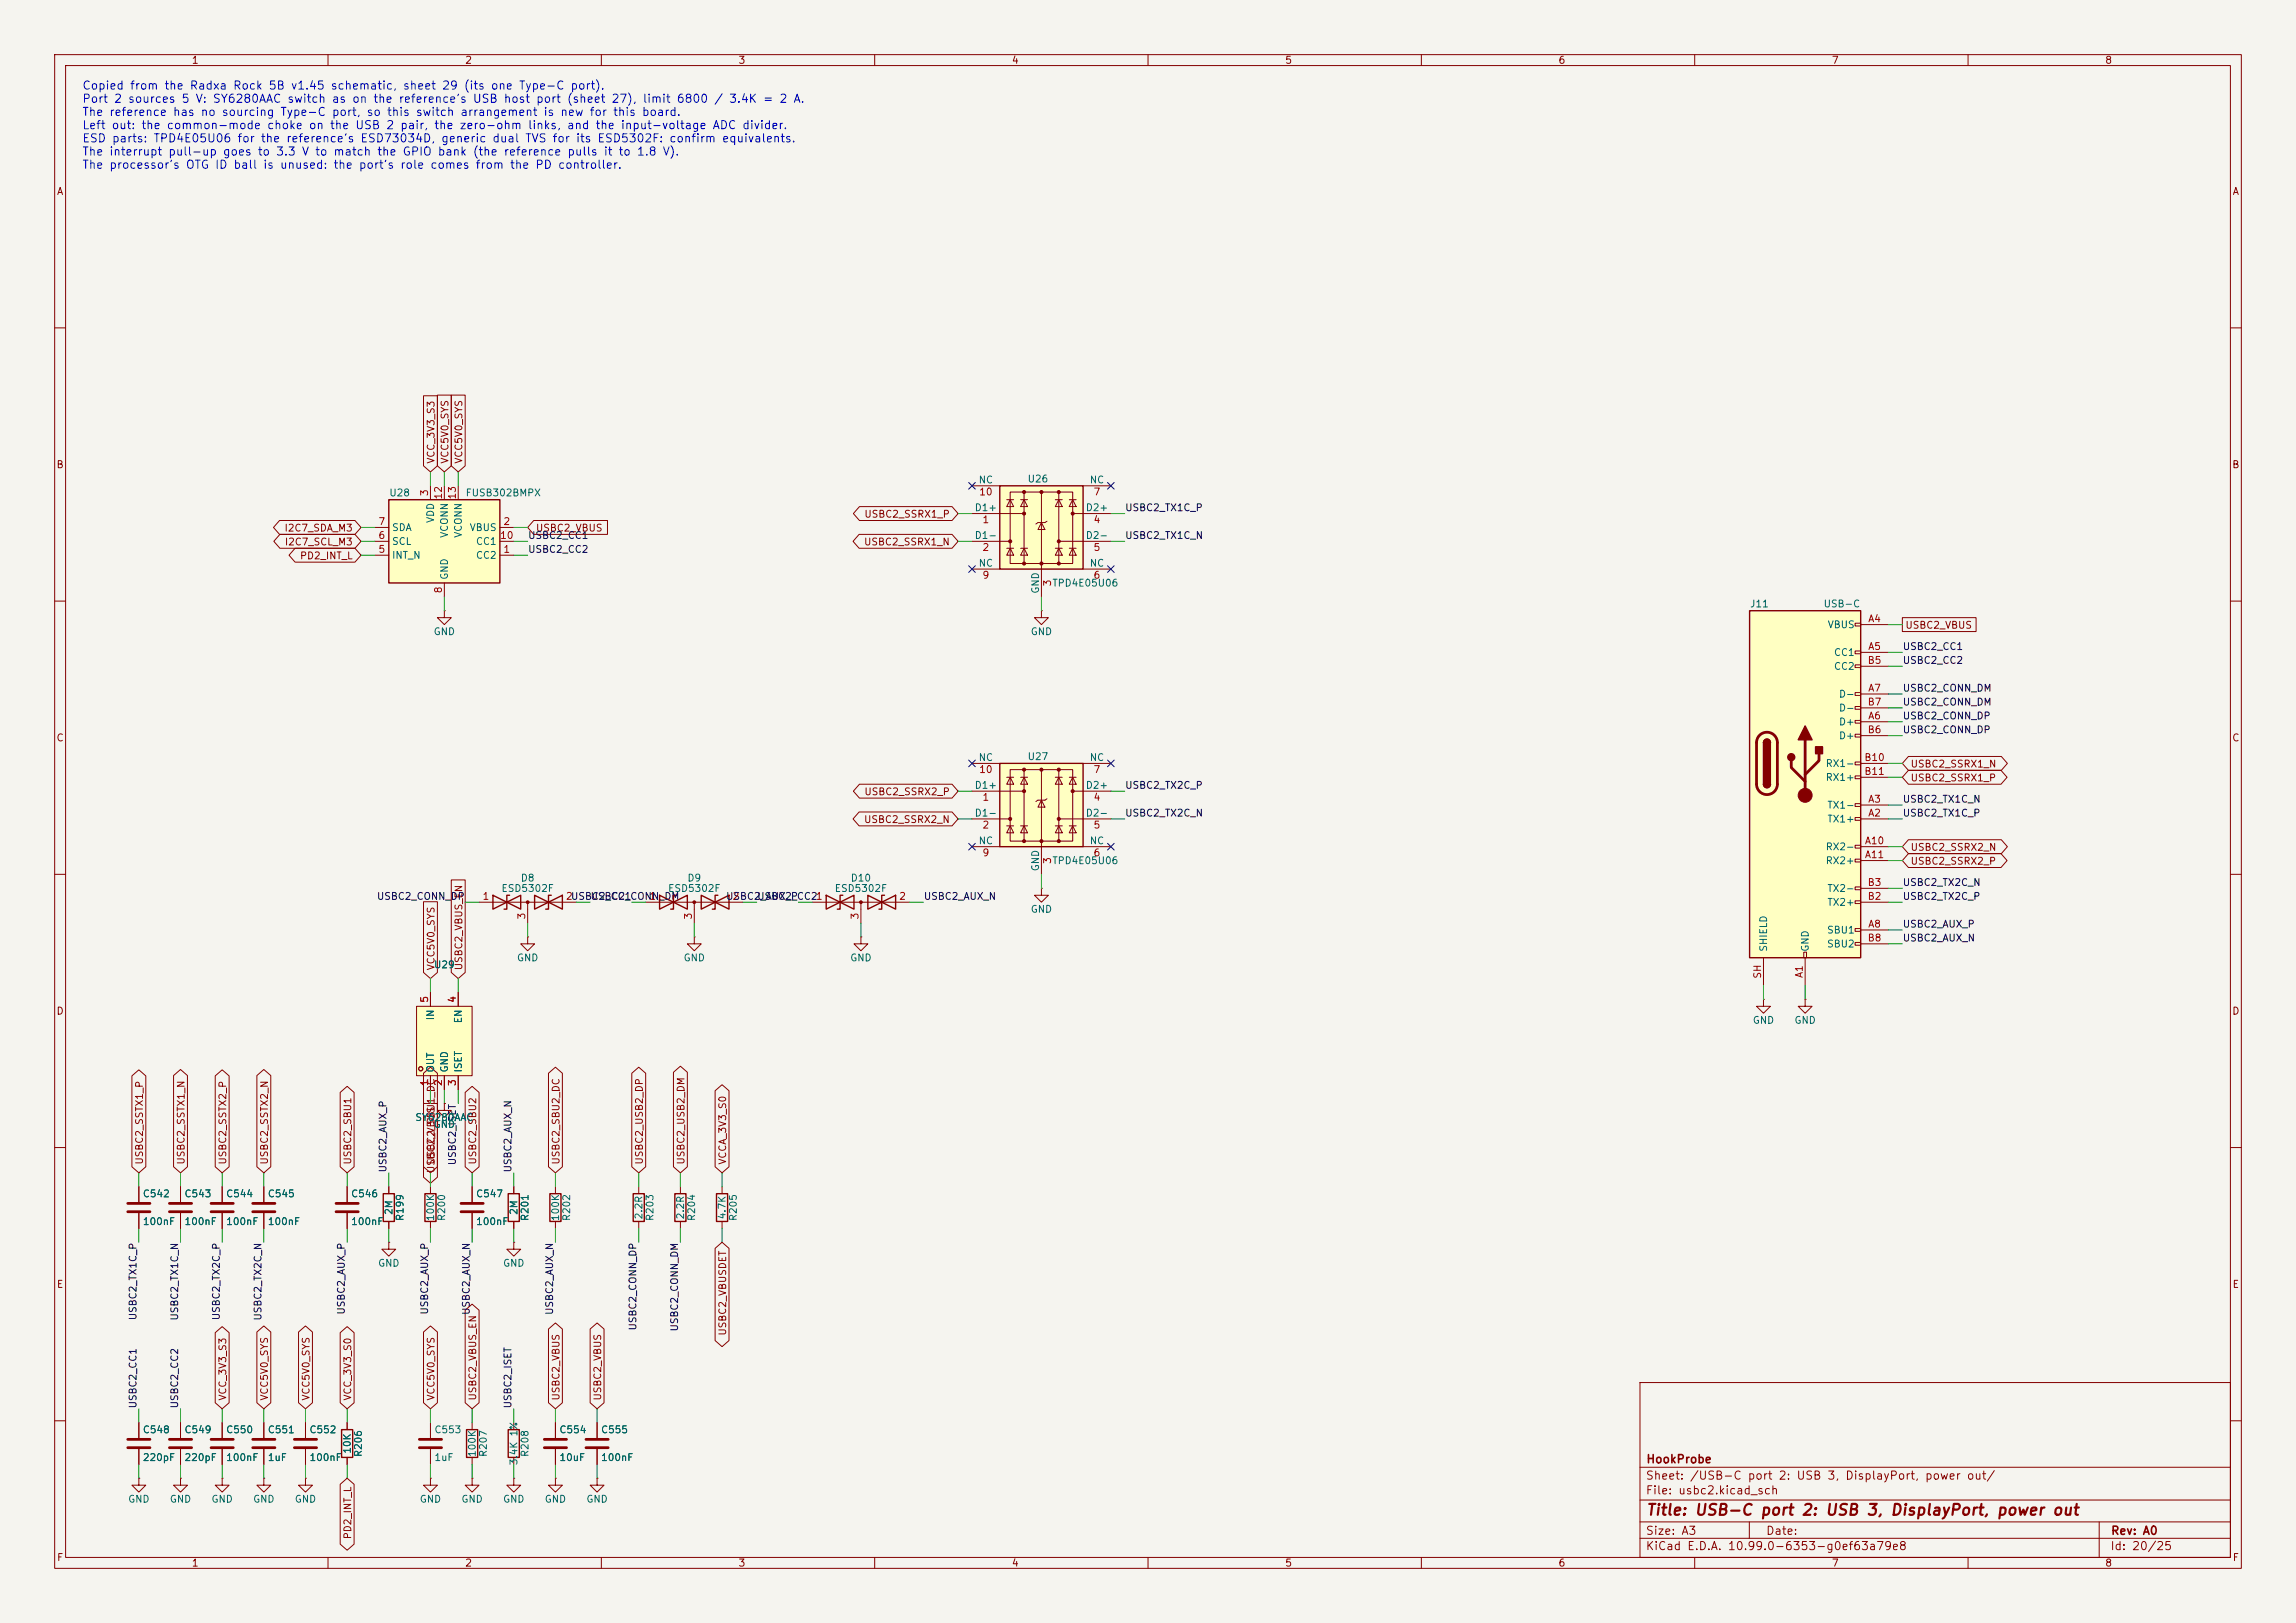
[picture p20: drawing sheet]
<svg xmlns="http://www.w3.org/2000/svg" width="420mm" height="297mm" viewBox="0 0 420 297" stroke-linecap="round" stroke-linejoin="round" font-family="sans-serif">
<defs><g id="words">
<text font-size="2" fill="#840000" x="301" y="277.8">Title: USB-C port 2: USB 3, DisplayPort, power out</text>
<g font-size="1.5" fill="#0000c2">
<text x="15" y="16.8">Copied from the Radxa Rock 5B v1.45 schematic, sheet 29 (its one Type-C port).</text>
<text x="15" y="19.2">Port 2 sources 5 V: SY6280AAC switch as on the reference's USB host port (sheet 27), limit 6800 / 3.4K = 2 A.</text>
<text x="15" y="21.6">The reference has no sourcing Type-C port, so this switch arrangement is new for this board.</text>
<text x="15" y="24">Left out: the common-mode choke on the USB 2 pair, the zero-ohm links, and the input-voltage ADC divider.</text>
<text x="15" y="26.4">ESD parts: TPD4E05U06 for the reference's ESD73034D, generic dual TVS for its ESD5302F: confirm equivalents.</text>
<text x="15" y="28.8">The interrupt pull-up goes to 3.3 V to match the GPIO bank (the reference pulls it to 1.8 V).</text>
<text x="15" y="31.3">The processor's OTG ID ball is unused: the port's role comes from the PD controller.</text>
</g>
<g font-size="1.5" fill="#840000">
<text x="301" y="268.1">HookProbe</text>
<text x="300.9" y="273.8">File: usbc2.kicad_sch</text>
<text x="300.9" y="271.1">Sheet: /USB-C port 2: USB 3, DisplayPort, power out/</text>
<text x="300.9" y="281.2">Size: A3</text>
<text x="322.9" y="281.2">Date:</text>
<text x="386" y="281.2">Rev: A0</text>
<text x="300.9" y="284">KiCad E.D.A. 10.99.0-6353-g0ef63a79e8</text>
<text x="385.9" y="284">Id: 20/25</text>
</g>
<g font-size="1.3" fill="#840000">
<text x="35" y="12">1</text>
<text x="85" y="12">2</text>
<text x="135" y="12">3</text>
<text x="185" y="12">4</text>
<text x="235" y="12">5</text>
<text x="285" y="12">6</text>
<text x="335" y="12">7</text>
<text x="385" y="12">8</text>
<text x="10.3" y="36">A</text>
<text x="408.3" y="36">A</text>
<text x="10.2" y="86">B</text>
<text x="79.8" y="85" transform="rotate(-90 79.8 85)">VCC_3V3_S3</text>
<text x="82.3" y="85" transform="rotate(-90 82.3 85)">VCC5V0_SYS</text>
<text x="84.9" y="85" transform="rotate(-90 84.9 85)">VCC5V0_SYS</text>
<text x="408.2" y="86">B</text>
<text x="158" y="95">USBC2_SSRX1_P</text>
<text x="51.9" y="97.6">I2C7_SDA_M3</text>
<text x="52" y="100.1">I2C7_SCL_M3</text>
<text x="97.9" y="97.6">USBC2_VBUS</text>
<text x="157.9" y="100.1">USBC2_SSRX1_N</text>
<text x="54.8" y="102.7">PD2_INT_L</text>
<text x="348.4" y="115.4">USBC2_VBUS</text>
<text x="10.2" y="136">C</text>
<text x="408.2" y="136">C</text>
<text x="349.4" y="140.8">USBC2_SSRX1_N</text>
<text x="349.4" y="143.3">USBC2_SSRX1_P</text>
<text x="158" y="145.8">USBC2_SSRX2_P</text>
<text x="157.9" y="150.9">USBC2_SSRX2_N</text>
<text x="349.4" y="156">USBC2_SSRX2_N</text>
<text x="349.4" y="158.5">USBC2_SSRX2_P</text>
<text x="79.8" y="177.7" transform="rotate(-90 79.8 177.7)">VCC5V0_SYS</text>
<text x="84.9" y="177.7" transform="rotate(-90 84.9 177.7)">USBC2_VBUS_EN</text>
<text x="10.2" y="186">D</text>
<text x="408.2" y="186">D</text>
<text x="26.5" y="213.2" transform="rotate(-90 26.5 213.2)">USBC2_SSTX1_P</text>
<text x="34.1" y="213.2" transform="rotate(-90 34.1 213.2)">USBC2_SSTX1_N</text>
<text x="41.7" y="213.2" transform="rotate(-90 41.7 213.2)">USBC2_SSTX2_P</text>
<text x="49.3" y="213.2" transform="rotate(-90 49.3 213.2)">USBC2_SSTX2_N</text>
<text x="64.6" y="213.2" transform="rotate(-90 64.6 213.2)">USBC2_SBU1</text>
<text x="79.8" y="214.8" transform="rotate(-90 79.8 214.8)">USBC2_VBUS</text>
<text x="79.8" y="213.2" transform="rotate(-90 79.8 213.2)">USBC2_SBU1_DC</text>
<text x="87.4" y="213.2" transform="rotate(-90 87.4 213.2)">USBC2_SBU2</text>
<text x="102.7" y="213.2" transform="rotate(-90 102.7 213.2)">USBC2_SBU2_DC</text>
<text x="117.9" y="213.2" transform="rotate(-90 117.9 213.2)">USBC2_USB2_DP</text>
<text x="125.5" y="213.2" transform="rotate(-90 125.5 213.2)">USBC2_USB2_DM</text>
<text x="133.1" y="213.2" transform="rotate(-90 133.1 213.2)">VCCA_3V3_S0</text>
<text x="10.3" y="236">E</text>
<text x="408.3" y="236">E</text>
<text x="133.1" y="244.5" transform="rotate(-90 133.1 244.5)">USBC2_VBUSDET</text>
<text x="41.7" y="256.4" transform="rotate(-90 41.7 256.4)">VCC_3V3_S3</text>
<text x="49.3" y="256.4" transform="rotate(-90 49.3 256.4)">VCC5V0_SYS</text>
<text x="56.9" y="256.4" transform="rotate(-90 56.9 256.4)">VCC5V0_SYS</text>
<text x="64.6" y="256.4" transform="rotate(-90 64.6 256.4)">VCC_3V3_S0</text>
<text x="79.8" y="256.4" transform="rotate(-90 79.8 256.4)">VCC5V0_SYS</text>
<text x="87.4" y="256.4" transform="rotate(-90 87.4 256.4)">USBC2_VBUS_EN</text>
<text x="102.7" y="256.4" transform="rotate(-90 102.7 256.4)">USBC2_VBUS</text>
<text x="110.3" y="256.4" transform="rotate(-90 110.3 256.4)">USBC2_VBUS</text>
<text x="64.6" y="281.8" transform="rotate(-90 64.6 281.8)">PD2_INT_L</text>
<text x="10.3" y="286">F</text>
<text x="35" y="287">1</text>
<text x="85" y="287">2</text>
<text x="135" y="287">3</text>
<text x="185" y="287">4</text>
<text x="235" y="287">5</text>
<text x="285" y="287">6</text>
<text x="335" y="287">7</text>
<text x="385" y="287">8</text>
<text x="408.3" y="286">F</text>
</g>
<g font-size="1.3" fill="#006464">
<text x="178.9" y="88.8">NC</text>
<text x="187.9" y="88.6">U26</text>
<text x="199.2" y="88.8">NC</text>
<text x="71.1" y="91.1">U28</text>
<text x="79.7" y="95.8" transform="rotate(-90 79.7 95.8)">VDD</text>
<text x="85.1" y="91.1">FUSB302BMPX</text>
<text x="178.2" y="93.8">D1+</text>
<text x="198.5" y="93.8">D2+</text>
<text x="71.6" y="100">SCL</text>
<text x="71.6" y="97.5">SDA</text>
<text x="82.2" y="98.5" transform="rotate(-90 82.2 98.5)">VCONN</text>
<text x="84.8" y="98.5" transform="rotate(-90 84.8 98.5)">VCONN</text>
<text x="85.8" y="97.5">VBUS</text>
<text x="87" y="100">CC1</text>
<text x="178.2" y="98.9">D1-</text>
<text x="198.5" y="98.9">D2-</text>
<text x="71.6" y="102.6">INT_N</text>
<text x="82.2" y="106.2" transform="rotate(-90 82.2 106.2)">GND</text>
<text x="87" y="102.6">CC2</text>
<text x="178.9" y="104">NC</text>
<text x="192.4" y="107.6">TPD4E05U06</text>
<text x="199.2" y="104">NC</text>
<text x="190.4" y="108.7" transform="rotate(-90 190.4 108.7)">GND</text>
<text x="320" y="111.5">J11</text>
<text x="333.5" y="111.5">USB-C</text>
<text x="79.2" y="116.5">GND</text>
<text x="188.4" y="116.5">GND</text>
<text x="334.2" y="115.3">VBUS</text>
<text x="335.4" y="120.3">CC1</text>
<text x="335.4" y="122.9">CC2</text>
<text x="336.3" y="128">D-</text>
<text x="336.3" y="130.5">D-</text>
<text x="336.3" y="133">D+</text>
<text x="336.3" y="135.6">D+</text>
<text x="178.9" y="139.6">NC</text>
<text x="187.9" y="139.4">U27</text>
<text x="199.2" y="139.6">NC</text>
<text x="333.9" y="140.7">RX1-</text>
<text x="333.9" y="143.2">RX1+</text>
<text x="178.2" y="144.6">D1+</text>
<text x="178.2" y="149.7">D1-</text>
<text x="198.5" y="144.6">D2+</text>
<text x="198.5" y="149.7">D2-</text>
<text x="334.2" y="148.3">TX1-</text>
<text x="178.9" y="154.8">NC</text>
<text x="199.2" y="154.8">NC</text>
<text x="333.9" y="155.9">RX2-</text>
<text x="334.2" y="150.8">TX1+</text>
<text x="95.2" y="161.6">D8</text>
<text x="125.6" y="161.6">D9</text>
<text x="155.5" y="161.6">D10</text>
<text x="190.4" y="159.5" transform="rotate(-90 190.4 159.5)">GND</text>
<text x="192.4" y="158.4">TPD4E05U06</text>
<text x="333.9" y="158.4">RX2+</text>
<text x="91.6" y="163.5">ESD5302F</text>
<text x="122.1" y="163.5">ESD5302F</text>
<text x="152.6" y="163.5">ESD5302F</text>
<text x="188.4" y="167.3">GND</text>
<text x="334.2" y="166.1">TX2+</text>
<text x="334.2" y="163.5">TX2-</text>
<text x="334.1" y="171.1">SBU1</text>
<text x="334.1" y="173.7">SBU2</text>
<text x="79.3" y="177.5">U29</text>
<text x="94.5" y="176.2">GND</text>
<text x="124.9" y="176.2">GND</text>
<text x="155.4" y="176.2">GND</text>
<text x="323.5" y="174.3" transform="rotate(-90 323.5 174.3)">SHIELD</text>
<text x="331.2" y="174.3" transform="rotate(-90 331.2 174.3)">GND</text>
<text x="79.7" y="186.8" transform="rotate(-90 79.7 186.8)">IN</text>
<text x="84.8" y="187.4" transform="rotate(-90 84.8 187.4)">EN</text>
<text x="320.5" y="187.7">GND</text>
<text x="328.1" y="187.7">GND</text>
<text x="79.7" y="196.4" transform="rotate(-90 79.7 196.4)">OUT</text>
<text x="82.2" y="196.4" transform="rotate(-90 82.2 196.4)">GND</text>
<text x="84.8" y="196.4" transform="rotate(-90 84.8 196.4)">ISET</text>
<text x="75.9" y="205.4">SY6280AAC</text>
<text x="79.2" y="206.7">GND</text>
<text x="26" y="219.4">C542</text>
<text x="33.6" y="219.4">C543</text>
<text x="41.3" y="219.4">C544</text>
<text x="48.9" y="219.4">C545</text>
<text x="64.1" y="219.4">C546</text>
<text x="87" y="219.4">C547</text>
<text x="26" y="224.5">100nF</text>
<text x="33.6" y="224.5">100nF</text>
<text x="41.3" y="224.5">100nF</text>
<text x="48.9" y="224.5">100nF</text>
<text x="64.1" y="224.5">100nF</text>
<text x="72.1" y="222.4" transform="rotate(-90 72.1 222.4)">2M</text>
<text x="74.1" y="223.6" transform="rotate(-90 74.1 223.6)">R199</text>
<text x="79.7" y="223.6" transform="rotate(-90 79.7 223.6)">100K</text>
<text x="81.7" y="223.6" transform="rotate(-90 81.7 223.6)">R200</text>
<text x="87" y="224.5">100nF</text>
<text x="94.9" y="222.4" transform="rotate(-90 94.9 222.4)">2M</text>
<text x="97" y="223.6" transform="rotate(-90 97 223.6)">R201</text>
<text x="102.6" y="223.6" transform="rotate(-90 102.6 223.6)">100K</text>
<text x="104.6" y="223.6" transform="rotate(-90 104.6 223.6)">R202</text>
<text x="117.8" y="223.3" transform="rotate(-90 117.8 223.3)">2.2R</text>
<text x="119.8" y="223.6" transform="rotate(-90 119.8 223.6)">R203</text>
<text x="125.4" y="223.3" transform="rotate(-90 125.4 223.3)">2.2R</text>
<text x="127.5" y="223.6" transform="rotate(-90 127.5 223.6)">R204</text>
<text x="133" y="223.3" transform="rotate(-90 133 223.3)">4.7K</text>
<text x="135.1" y="223.6" transform="rotate(-90 135.1 223.6)">R205</text>
<text x="69.1" y="232.1">GND</text>
<text x="91.9" y="232.1">GND</text>
<text x="26" y="262.6">C548</text>
<text x="33.6" y="262.6">C549</text>
<text x="41.3" y="262.6">C550</text>
<text x="48.9" y="262.6">C551</text>
<text x="56.5" y="262.6">C552</text>
<text x="79.4" y="262.6">C553</text>
<text x="102.2" y="262.6">C554</text>
<text x="109.8" y="262.6">C555</text>
<text x="26" y="267.7">220pF</text>
<text x="33.6" y="267.7">220pF</text>
<text x="41.3" y="267.7">100nF</text>
<text x="48.9" y="267.7">1uF</text>
<text x="56.5" y="267.7">100nF</text>
<text x="64.5" y="266.1" transform="rotate(-90 64.5 266.1)">10K</text>
<text x="66.5" y="266.7" transform="rotate(-90 66.5 266.7)">R206</text>
<text x="79.4" y="267.7">1uF</text>
<text x="87.3" y="266.7" transform="rotate(-90 87.3 266.7)">100K</text>
<text x="89.4" y="266.7" transform="rotate(-90 89.4 266.7)">R207</text>
<text x="94.9" y="268.2" transform="rotate(-90 94.9 268.2)">3.4K 1%</text>
<text x="97" y="266.7" transform="rotate(-90 97 266.7)">R208</text>
<text x="102.2" y="267.7">10uF</text>
<text x="109.8" y="267.7">100nF</text>
<text x="23.3" y="275.3">GND</text>
<text x="31" y="275.3">GND</text>
<text x="38.6" y="275.3">GND</text>
<text x="46.2" y="275.3">GND</text>
<text x="53.8" y="275.3">GND</text>
<text x="76.7" y="275.3">GND</text>
<text x="84.3" y="275.3">GND</text>
<text x="91.9" y="275.3">GND</text>
<text x="99.5" y="275.3">GND</text>
<text x="107.2" y="275.3">GND</text>
</g>
<g font-size="1.3" fill="#a90000">
<text x="78.6" y="90.9" transform="rotate(-90 78.6 90.9)">3</text>
<text x="81.1" y="91.5" transform="rotate(-90 81.1 91.5)">12</text>
<text x="83.7" y="91.5" transform="rotate(-90 83.7 91.5)">13</text>
<text x="179" y="91">10</text>
<text x="199.9" y="91">7</text>
<text x="69.1" y="101.5">5</text>
<text x="69.1" y="98.9">6</text>
<text x="69.1" y="96.4">7</text>
<text x="91.4" y="98.9">10</text>
<text x="92" y="101.5">1</text>
<text x="92" y="96.4">2</text>
<text x="179.6" y="96">1</text>
<text x="179.6" y="101.1">2</text>
<text x="199.9" y="96">4</text>
<text x="199.9" y="101.1">5</text>
<text x="179.6" y="106.2">9</text>
<text x="192.6" y="107.4" transform="rotate(-90 192.6 107.4)">3</text>
<text x="199.9" y="106.2">6</text>
<text x="81.1" y="108.7" transform="rotate(-90 81.1 108.7)">8</text>
<text x="341.6" y="114.2">A4</text>
<text x="341.6" y="119.2">A5</text>
<text x="341.5" y="121.8">B5</text>
<text x="341.5" y="129.4">B7</text>
<text x="341.6" y="131.9">A6</text>
<text x="341.6" y="126.9">A7</text>
<text x="341.5" y="134.5">B6</text>
<text x="179" y="141.8">10</text>
<text x="199.9" y="141.8">7</text>
<text x="340.9" y="139.6">B10</text>
<text x="340.9" y="142.1">B11</text>
<text x="179.6" y="146.8">1</text>
<text x="199.9" y="146.8">4</text>
<text x="341.6" y="149.7">A2</text>
<text x="341.6" y="147.2">A3</text>
<text x="179.6" y="151.9">2</text>
<text x="199.9" y="151.9">5</text>
<text x="341" y="154.8">A10</text>
<text x="179.6" y="157">9</text>
<text x="192.6" y="158.2" transform="rotate(-90 192.6 158.2)">3</text>
<text x="199.9" y="157">6</text>
<text x="341" y="157.3">A11</text>
<text x="88.2" y="165">1</text>
<text x="103.4" y="165">2USBC2_CC1</text>
<text x="118.6" y="165">1</text>
<text x="133.9" y="165">2</text>
<text x="164.4" y="165">2</text>
<text x="341.5" y="165">B2</text>
<text x="341.5" y="162.4">B3</text>
<text x="96.4" y="168.4" transform="rotate(-90 96.4 168.4)">3</text>
<text x="126.9" y="168.4" transform="rotate(-90 126.9 168.4)">3</text>
<text x="157.3" y="168.4" transform="rotate(-90 157.3 168.4)">3</text>
<text x="341.5" y="172.6">B8</text>
<text x="341.6" y="170">A8</text>
<text x="322.4" y="179.2" transform="rotate(-90 322.4 179.2)">SH</text>
<text x="330.1" y="179.1" transform="rotate(-90 330.1 179.1)">A1</text>
<text x="78.6" y="183.6" transform="rotate(-90 78.6 183.6)">5</text>
<text x="83.7" y="183.6" transform="rotate(-90 83.7 183.6)">4</text>
<text x="78.6" y="198.9" transform="rotate(-90 78.6 198.9)">1</text>
<text x="81.1" y="198.9" transform="rotate(-90 81.1 198.9)">2</text>
<text x="83.7" y="198.9" transform="rotate(-90 83.7 198.9)">3</text>
</g>
<g font-size="1.3" fill="#0f0f0f">
<text x="205.7" y="93.9">USBC2_TX1C_P</text>
<text x="96.5" y="101.5">USBC2_CC2</text>
<text x="96.5" y="98.9">USBC2_CC1</text>
<text x="205.7" y="98.9">USBC2_TX1C_N</text>
<text x="348" y="119.3">USBC2_CC1</text>
<text x="348" y="121.8">USBC2_CC2</text>
<text x="348" y="126.9">USBC2_CONN_DM</text>
<text x="348" y="129.4">USBC2_CONN_DM</text>
<text x="348" y="132">USBC2_CONN_DP</text>
<text x="348" y="134.5">USBC2_CONN_DP</text>
<text x="205.7" y="144.7">USBC2_TX2C_P</text>
<text x="205.7" y="149.7">USBC2_TX2C_N</text>
<text x="348" y="147.2">USBC2_TX1C_N</text>
<text x="348" y="149.7">USBC2_TX1C_P</text>
<text x="68.8" y="165">USBC2_CONN_DP</text>
<text x="107.9" y="165">USBC2_CONN_DM</text>
<text x="132.7" y="165">USBC2_AUX_P</text>
<text x="138.4" y="165">USBC2_CC21</text>
<text x="168.9" y="165">USBC2_AUX_N</text>
<text x="348" y="162.4">USBC2_TX2C_N</text>
<text x="348" y="165">USBC2_TX2C_P</text>
<text x="348" y="170.1">USBC2_AUX_P</text>
<text x="348" y="172.6">USBC2_AUX_N</text>
<text x="71" y="214.7" transform="rotate(-90 71 214.7)">USBC2_AUX_P</text>
<text x="83.7" y="213.3" transform="rotate(-90 83.7 213.3)">USBC2_ISET</text>
<text x="93.9" y="214.7" transform="rotate(-90 93.9 214.7)">USBC2_AUX_N</text>
<text x="25.3" y="241.7" transform="rotate(-90 25.3 241.7)">USBC2_TX1C_P</text>
<text x="32.9" y="241.8" transform="rotate(-90 32.9 241.8)">USBC2_TX1C_N</text>
<text x="40.5" y="241.7" transform="rotate(-90 40.5 241.7)">USBC2_TX2C_P</text>
<text x="48.1" y="241.8" transform="rotate(-90 48.1 241.8)">USBC2_TX2C_N</text>
<text x="63.4" y="240.7" transform="rotate(-90 63.4 240.7)">USBC2_AUX_P</text>
<text x="78.6" y="240.7" transform="rotate(-90 78.6 240.7)">USBC2_AUX_P</text>
<text x="86.2" y="240.7" transform="rotate(-90 86.2 240.7)">USBC2_AUX_N</text>
<text x="101.5" y="240.7" transform="rotate(-90 101.5 240.7)">USBC2_AUX_N</text>
<text x="116.7" y="243.6" transform="rotate(-90 116.7 243.6)">USBC2_CONN_DP</text>
<text x="124.3" y="243.8" transform="rotate(-90 124.3 243.8)">USBC2_CONN_DM</text>
<text x="25.3" y="257.8" transform="rotate(-90 25.3 257.8)">USBC2_CC1</text>
<text x="32.9" y="257.8" transform="rotate(-90 32.9 257.8)">USBC2_CC2</text>
<text x="93.9" y="257.8" transform="rotate(-90 93.9 257.8)">USBC2_ISET</text>
</g>
</g></defs>
<path d="M0 0h420v297h-420z" fill="#f5f4ef" stroke="#f5f4ef" stroke-width=".18"/>
<g fill="none" stroke="#840000" stroke-width=".18">
<path d="M10 10h400v277h-400zM12 12h396v273h-396zM60 10v2M110 10v2M160 10v2M210 10v2M260 10v2M310 10v2M360 10v2M10 60h2M408 60h2M10 110h2"/>
<path d="M408 110h2M10 160h2M408 160h2M10 210h2M408 210h2M300 253h108v32h-108zM10 260h2M300 278.5h108M300 274.5h108M300 268.5h108M320 278.5v3M384 278.5v6.5"/>
<path d="M408 260h2M60 285v2M110 285v2M160 285v2M210 285v2M260 285v2M300 281.5h108M310 285v2M360 285v2"/>
</g>
<path d="M182.9 88.9h15.2v15.2h-15.2z" fill="#ffffc2"/>
<g fill="none" stroke="#840000" stroke-width=".18">
<path d="M177.8 94h9.5M177.8 99.1h7M177.8 88.9h5.1M184.1 91.4h1.3M184.8 90h11.4v13.1h-11.4zM184.8 91.4l.6 1.3h-1.3zM186.7 91.4h1.3M187.3 91.4l.7 1.3h-1.3zM187.3 90v13.1M190.5 95.6l.6 1.3h-1.2zM190.5 90v19.2M191.5 95.4l-.4 .2h-1.2l-.4 .3"/>
<path d="M193 91.4h1.3M193.7 91.4l.6 1.3h-1.3zM193.7 99.1h9.5M193.7 90v13.1M195.6 91.4h1.2M196.2 91.4l.6 1.3h-1.2zM196.2 94h7M198.1 88.9h5.1M177.8 104.1h5.1M184.1 100.3h1.3M184.8 100.3l.6 1.3h-1.3zM186.7 100.3h1.3"/>
<path d="M187.3 100.3l.7 1.3h-1.3zM193 100.3h1.3M193.7 100.3l.6 1.3h-1.3zM195.6 100.3h1.2M196.2 100.3l.6 1.3h-1.2zM198.1 104.1h5.1M48.3 217.2v2.8M71.1 217.2v1.2M78.7 217.2v1.2M86.4 217.2v2.8M94 217.2v1.2M116.8 217.2v1.2"/>
<path d="M48.3 222v2.8M71.1 227.3v1.3h1.3l-1.3 1.3-1.3-1.3h1.3M71.1 227.3h.1M71.1 223.5v1.3M78.7 223.5v1.3M86.4 222v2.8M94 223.5v1.3M116.8 223.5v1.3M48.3 270.5v1.3h1.2l-1.2 1.2-1.3-1.2h1.3M48.3 270.5h.1M48.3 260.3v2.8M48.3 265.2v2.8"/>
<path d="M78.7 260.3v2.8M78.7 265.2v2.8M109.2 270.5v1.3h1.3l-1.3 1.2-1.3-1.2h1.3M109.2 270.5h.1"/>
</g>
<path d="M182.9 88.9h15.2v15.2h-15.2zM70.1 218.4h2v5.1h-2zM77.7 218.4h2.1v5.1h-2.1zM93 218.4h2v5.1h-2zM115.8 218.4h2.1v5.1h-2.1z" fill="none" stroke="#840000" stroke-width=".25"/>
<g fill="#840000" stroke="#840000" stroke-width=".18">
<circle cx="184.8" cy="99.1" r=".28"/>
<circle cx="187.3" cy="90" r=".28"/>
<circle cx="187.3" cy="94" r=".28"/>
<circle cx="187.3" cy="103.1" r=".28"/>
<circle cx="190.5" cy="90" r=".28"/>
<circle cx="190.5" cy="103.1" r=".28"/>
<circle cx="193.7" cy="90" r=".28"/>
<circle cx="193.7" cy="99.1" r=".28"/>
<circle cx="193.7" cy="103.1" r=".28"/>
<circle cx="196.2" cy="94" r=".28"/>
</g>
<path d="M46.2 220.2h4.1M46.2 221.7h4.1M84.3 220.2h4.1M84.3 221.7h4.1M46.2 263.4h4.1M46.2 264.9h4.1M76.7 263.4h4.1M76.7 264.9h4.1" fill="none" stroke="#840000" stroke-width=".51"/>
<path d="M76.2 184.2h10.2v12.7h-10.2z" fill="#ffffc2"/>
<g fill="none" stroke="#840000" stroke-width=".18">
<path d="M87.6 165.1h17.8M96.5 165.1v3.8M118.1 165.1h17.8M127 171.5v1.2h1.3l-1.3 1.3-1.3-1.3h1.3M127 171.5h.1M127 165.1v3.8M148.6 165.1h17.8M157.5 171.5v1.2h1.2l-1.2 1.3-1.3-1.3h1.3M157.5 171.5h.1M157.5 165.1v3.8M76.2 184.2h10.2v12.7h-10.2zM78.7 181.6v2.6"/>
<path d="M78.7 196.9v2.5M81.3 196.9v2.5M83.8 181.6v2.6M83.8 196.9v2.5M132.1 217.2v1.2M132.1 223.5v1.3M25.4 260.3v2.8M25.4 265.2v2.8"/>
<circle cx="77" cy="195.6" r=".38"/>
</g>
<g fill="none" stroke="#840000" stroke-width=".25">
<path d="M90.2 163.8l5 2.6v-2.6l-5 2.6zM93.2 163.8h-.5v2.6h-.5M97.8 163.8l5.1 2.6v-2.6l-5.1 2.6zM100.8 163.8h-.5v2.6h-.5M120.6 163.8l5.1 2.6v-2.6l-5.1 2.6zM123.7 163.8h-.5v2.6h-.5M128.3 163.8l5 2.6v-2.6l-5 2.6zM131.3 163.8h-.5v2.6h-.5M151.1 163.8l5.1 2.6v-2.6l-5.1 2.6zM154.2 163.8h-.5v2.6h-.5M158.7 163.8l5.1 2.6v-2.6l-5.1 2.6zM161.8 163.8h-.5v2.6h-.5"/>
<path d="M131.1 218.4h2v5.1h-2z"/>
</g>
<g fill="#840000" stroke="#840000" stroke-width=".18">
<circle cx="96.5" cy="165.1" r=".25"/>
<circle cx="127" cy="165.1" r=".25"/>
<circle cx="157.5" cy="165.1" r=".25"/>
</g>
<path d="M23.4 263.4h4M23.4 264.9h4" fill="none" stroke="#840000" stroke-width=".51"/>
<path d="M71.1 91.4h20.3v15.3h-20.3z" fill="#ffffc2"/>
<path d="M71.1 91.4h20.3v15.3h-20.3zM100.6 218.4h2v5.1h-2zM62.5 261.6h2v5.1h-2zM85.3 261.6h2.1v5.1h-2.1zM93 261.6h2v5.1h-2z" fill="none" stroke="#840000" stroke-width=".25"/>
<g fill="none" stroke="#840000" stroke-width=".18">
<path d="M68.6 96.5h2.5M68.6 99.1h2.5M78.7 88.9v2.5M81.3 88.9v2.5M83.8 88.9v2.5M91.4 96.5h2.6M91.4 99.1h2.6M68.6 101.6h2.5M81.3 111.8v1.2h1.2l-1.2 1.3-1.3-1.3h1.3M81.3 111.8h.1M81.3 106.7v2.5M91.4 101.6h2.6"/>
<path d="M96.5 171.5v1.2h1.3l-1.3 1.3-1.3-1.3h1.3M96.5 171.5h.1M25.4 217.2v2.8M33 217.2v2.8M40.6 217.2v2.8M63.5 217.2v2.8M81.3 201.9v1.3h1.2l-1.2 1.3-1.3-1.3h1.3M81.3 201.9h.1M101.6 217.2v1.2M25.4 222v2.8M33 222v2.8M40.6 222v2.8"/>
<path d="M63.5 222v2.8M94 227.3v1.3h1.2l-1.2 1.3-1.3-1.3h1.3M94 227.3h.1M101.6 223.5v1.3M25.4 270.5v1.3h1.3l-1.3 1.2-1.3-1.2h1.3M25.4 270.5h.1M33 270.5v1.3h1.3l-1.3 1.2-1.3-1.2h1.3M33 270.5h.1M33 260.3v2.8M33 265.2v2.8M40.6 270.5v1.3h1.3l-1.3 1.2-1.2-1.2h1.2M40.6 270.5h.1"/>
<path d="M40.6 260.3v2.8M40.6 265.2v2.8M55.9 270.5v1.3h1.2l-1.2 1.2-1.3-1.2h1.3M55.9 270.5h.1M55.9 260.3v2.8M55.9 265.2v2.8M63.5 260.3v1.3M63.5 266.7v1.3M78.7 270.5v1.3h1.3l-1.3 1.2-1.2-1.2h1.2M78.7 270.5h.1M86.4 270.5v1.3h1.2l-1.2 1.2-1.3-1.2h1.3M86.4 270.5h.1"/>
<path d="M86.4 260.3v1.3M86.4 266.7v1.3M94 270.5v1.3h1.2l-1.2 1.2-1.3-1.2h1.3M94 270.5h.1M94 260.3v1.3M94 266.7v1.3M101.6 270.5v1.3h1.3l-1.3 1.2-1.3-1.2h1.3M101.6 270.5h.1M101.6 260.3v2.8M101.6 265.2v2.8M109.2 260.3v2.8M109.2 265.2v2.8"/>
</g>
<g fill="none" stroke="#840000" stroke-width=".51">
<path d="M23.4 220.2h4M23.4 221.7h4M31 220.2h4.1M31 221.7h4.1M38.6 220.2h4.1M38.6 221.7h4.1M61.5 220.2h4M61.5 221.7h4M31 263.4h4.1M31 264.9h4.1M38.6 263.4h4.1M38.6 264.9h4.1"/>
<path d="M53.8 263.4h4.1M53.8 264.9h4.1M99.6 263.4h4M99.6 264.9h4M107.2 263.4h4.1M107.2 264.9h4.1"/>
</g>
<path d="M320 111.8h20.4v63.5h-20.4z" fill="#ffffc2"/>
<path d="M320 111.8h20.4v63.5h-20.4zM322.6 135.9a.64 .64 0 0 1 .6-.6 .64 .64 0 0 1 .6 .6M322.6 143.5a.64 .64 0 0 0 .6 .6 .64 .64 0 0 0 .6-.6M123.4 218.4h2.1v5.1h-2.1z" fill="none" stroke="#840000" stroke-width=".25"/>
<path d="M321.9 134.6a1.91 1.91 0 0 1 2-.5 1.91 1.91 0 0 1 1.2 1.8v7.6a1.91 1.91 0 0 1-1.9 1.9 1.91 1.91 0 0 1-1.9-1.9v-7.8l.2-.6zM327.7 139.2v1.3l2.5 2.5M330.2 135.4v10.1M332.7 137.9v1.3l-2.5 2.5" fill="none" stroke="#840000" stroke-width=".51"/>
<g fill="#840000" stroke="#840000" stroke-width=".25">
<path d="M322.6 135.9h1.2v7.6h-1.2z"/>
<path d="M322.8 135.4a.64 .64 0 0 1 .7-.1 .64 .64 0 0 1 .3 .6h-1.2z"/>
<path d="M322.6 143.5h1.2a.64 .64 0 0 1-.6 .6 .64 .64 0 0 1-.6-.6z"/>
<path d="M330.2 132.8l1.3 2.6h-2.6z"/>
<path d="M332.1 136.7h1.3v1.2h-1.3z"/>
<circle cx="327.7" cy="138.6" r=".63"/>
</g>
<g fill="none" stroke="#840000" stroke-width=".18">
<path d="M339.3 114h1.1v.6h-1.1zM339.3 119.1h1.1v.5h-1.1zM340.4 114.3h5M340.4 119.4h5M339.3 121.7h1.1v.5h-1.1zM339.3 126.7h1.1v.6h-1.1zM339.3 129.3h1.1v.5h-1.1zM339.3 131.8h1.1v.5h-1.1zM339.3 134.4h1.1v.5h-1.1zM339.3 139.4h1.1v.6h-1.1zM340.4 132.1h5M340.4 127h5"/>
<path d="M340.4 121.9h5M340.4 134.6h5M340.4 129.5h5M340.4 139.7h5M339.3 142h1.1v.5h-1.1zM339.3 147.1h1.1v.5h-1.1zM339.3 149.6h1.1v.5h-1.1zM339.3 154.7h1.1v.5h-1.1zM339.3 157.2h1.1v.5h-1.1zM340.4 149.9h5M340.4 147.3h5M340.4 154.9h5"/>
<path d="M340.4 157.5h5M340.4 142.2h5M190.5 162.6v1.2h1.3l-1.3 1.3-1.3-1.3h1.3M190.5 162.6h.1M322.6 175.3v5M329.9 174.2h.6v1.1h-.6zM330.2 175.3v5M339.3 162.3h1.1v.5h-1.1zM339.3 164.8h1.1v.6h-1.1zM339.3 169.9h1.1v.5h-1.1zM339.3 172.5h1.1v.5h-1.1zM340.4 170.2h5"/>
<path d="M340.4 165.1h5M340.4 162.6h5M340.4 172.7h5M322.6 182.9v1.3h1.2l-1.2 1.2-1.3-1.2h1.3M322.6 182.9h.1M330.2 182.9v1.3h1.3l-1.3 1.2-1.3-1.2h1.3M330.2 182.9h.1M124.5 217.2v1.2M124.5 223.5v1.3"/>
</g>
<circle cx="330.2" cy="145.5" r="1.27" fill="#840000" stroke="#840000" stroke-width=".18"/>
<path d="M182.9 139.7h15.2v15.2h-15.2z" fill="#ffffc2"/>
<g fill="none" stroke="#840000" stroke-width=".18">
<path d="M77.5 72.4h2.5v12.8l-1.3 1.2-1.2-1.2zM80 72.3h2.6v12.9l-1.3 1.2-1.3-1.2zM82.5 72.3h2.6v12.9l-1.3 1.2-1.3-1.2zM51.1 95.2h13.8l1.1 1.3-1.1 1.3h-13.8l-1.1-1.3zM51.2 97.8h13.7l1.1 1.3-1.1 1.2h-13.7l-1.1-1.2zM97.6 95.2h13.5v2.6h-13.5l-1.1-1.3zM157.2 97.8h16.9l1.2 1.3-1.2 1.2h-16.9l-1.2-1.2zM157.2 92.7h16.9l1.2 1.3-1.2 1.3h-16.9l-1.1-1.3zM54 100.3h10.9l1.1 1.3-1.1 1.3h-10.9l-1.1-1.3zM190.5 111.8v1.2h1.3l-1.3 1.3-1.3-1.3h1.3M190.5 111.8h.1M348 113h13.5v2.6h-13.5z"/>
<path d="M177.8 139.7h5.1M198.1 139.7h5.1M349.1 138.4h17l1.1 1.3-1.1 1.3h-17l-1.1-1.3zM157.2 148.6h16.9l1.2 1.3-1.2 1.2h-16.9l-1.2-1.2zM157.2 143.5h16.9l1.2 1.3-1.2 1.3h-16.9l-1.1-1.3zM177.8 144.8h9.5M177.8 149.9h7M177.8 154.9h5.1M184.1 142.2h1.3M184.1 151.1h1.3M184.8 140.8h11.4v13.1h-11.4zM184.8 142.2l.6 1.3h-1.3z"/>
<path d="M184.8 151.1l.6 1.3h-1.3zM186.7 142.2h1.3M186.7 151.1h1.3M187.3 142.2l.7 1.3h-1.3zM187.3 151.1l.7 1.3h-1.3zM187.3 140.8v13.1M190.5 146.4l.6 1.3h-1.2zM190.5 140.8v19.2M191.5 146.2l-.4 .2h-1.2l-.4 .3M193 142.2h1.3M193 151.1h1.3M193.7 142.2l.6 1.3h-1.3z"/>
<path d="M193.7 151.1l.6 1.3h-1.3zM193.7 149.9h9.5M193.7 140.8v13.1M195.6 142.2h1.2M195.6 151.1h1.2M196.2 142.2l.6 1.3h-1.2zM196.2 151.1l.6 1.3h-1.2zM196.2 144.8h7M198.1 154.9h5.1M349.1 141h16.9l1.1 1.2-1.1 1.3h-16.9l-1.1-1.3zM349.1 156.2h16.9l1.1 1.3-1.1 1.3h-16.9l-1.1-1.3zM349.1 153.7h17l1.1 1.2-1.1 1.3h-17l-1.1-1.3z"/>
<path d="M77.5 165h2.5v13l-1.3 1.1-1.2-1.1zM82.5 161h2.6v17l-1.3 1.1-1.3-1.1zM24.1 196.9l1.3-1.1 1.3 1.1v16.6l-1.3 1.1-1.3-1.1zM31.7 196.8l1.3-1.1 1.3 1.1v16.7l-1.3 1.1-1.3-1.1zM39.4 196.9l1.2-1.1 1.3 1.1v16.6l-1.3 1.1-1.2-1.1zM47 196.8l1.3-1.1 1.2 1.1v16.7l-1.2 1.1-1.3-1.1zM62.2 199.9l1.3-1.1 1.3 1.1v13.6l-1.3 1.1-1.3-1.1zM77.5 196.4l1.2-1.1 1.3 1.1v17.1l-1.3 1.1-1.2-1.1zM78.7 181.6v2.6M78.7 196.9v2.5M81.3 196.9v2.5M83.8 181.6v2.6"/>
<path d="M83.8 196.9v2.5M85.1 199.9l1.3-1.1 1.2 1.1v13.6l-1.2 1.1-1.3-1.1zM100.3 196.4l1.3-1.1 1.3 1.1v17.1l-1.3 1.1-1.3-1.1zM115.6 196.4l1.2-1.1 1.3 1.1v17.1l-1.3 1.1-1.2-1.1zM123.2 196.2l1.3-1.1 1.2 1.1v17.3l-1.2 1.1-1.3-1.1zM130.8 199.6l1.3-1.1 1.3 1.1v13.9l-1.3 1.1-1.3-1.1zM25.4 217.2v2.8M33 217.2v2.8M40.6 217.2v2.8M48.3 217.2v2.8M63.5 217.2v2.8M71.1 217.2v1.2"/>
<path d="M77.5 201.9h2.5v13.5l-1.3 1.1-1.2-1.1zM81.3 201.9h.1M86.4 217.2v2.8M94 217.2v1.2M25.4 222v2.8M33 222v2.8M40.6 222v2.8M48.3 222v2.8M63.5 222v2.8M71.1 223.5v1.3M85.1 239.8l1.3-1.1 1.2 1.1v16.9l-1.2 1.1-1.3-1.1zM86.4 222v2.8"/>
<path d="M94 223.5v1.3M130.8 228.4l1.3-1.1 1.3 1.1v16.9l-1.3 1.1-1.3-1.1zM39.4 243.9l1.2-1.1 1.3 1.1v12.8l-1.3 1.1-1.2-1.1zM47 243.8l1.3-1.2 1.2 1.2v12.9l-1.2 1.1-1.3-1.1zM54.6 243.8l1.3-1.2 1.3 1.2v12.9l-1.3 1.1-1.3-1.1zM62.2 243.9l1.3-1.1 1.3 1.1v12.8l-1.3 1.1-1.3-1.1zM77.5 243.8l1.2-1.2 1.3 1.2v12.9l-1.3 1.1-1.2-1.1zM100.3 243.2l1.3-1.1 1.3 1.1v13.5l-1.3 1.1-1.3-1.1zM107.9 243.2l1.3-1.1 1.3 1.1v13.5l-1.3 1.1-1.3-1.1zM25.4 260.3v2.8M25.4 265.2v2.8M33 260.3v2.8"/>
<path d="M33 265.2v2.8M40.6 260.3v2.8M40.6 265.2v2.8M48.3 260.3v2.8M48.3 265.2v2.8M55.9 260.3v2.8M55.9 265.2v2.8M62.2 271.6l1.3-1.1 1.3 1.1v11l-1.3 1.1-1.3-1.1zM63.5 260.3v1.3M63.5 266.7v1.3M101.6 260.3v2.8M101.6 265.2v2.8"/>
<path d="M109.2 260.3v2.8M109.2 265.2v2.8"/>
</g>
<path d="M182.9 139.7h15.2v15.2h-15.2z" fill="none" stroke="#840000" stroke-width=".25"/>
<g fill="#840000" stroke="#840000" stroke-width=".18">
<circle cx="184.8" cy="149.9" r=".28"/>
<circle cx="187.3" cy="140.8" r=".28"/>
<circle cx="187.3" cy="144.8" r=".28"/>
<circle cx="187.3" cy="153.9" r=".28"/>
<circle cx="190.5" cy="140.8" r=".28"/>
<circle cx="190.5" cy="153.9" r=".28"/>
<circle cx="193.7" cy="140.8" r=".28"/>
<circle cx="193.7" cy="149.9" r=".28"/>
<circle cx="193.7" cy="153.9" r=".28"/>
<circle cx="196.2" cy="144.8" r=".28"/>
</g>
<g fill="none" stroke="#009600" stroke-width=".18">
<path d="M66 96.5h2.6M66 99.1h2.6M78.7 86.4v2.5M81.3 86.4v2.5M83.8 86.4v2.5M94 96.5h2.5M94 99.1h2.5M175.3 99.1h2.5M175.3 94h2.5M203.2 99.1h2.5M203.2 94h2.5M66 101.6h2.6"/>
<path d="M81.3 109.2v2.6M94 101.6h2.5M190.5 109.2v2.6M345.4 119.4h2.6M345.4 114.3h2.6M345.4 121.9h2.6M345.4 132.1h2.6M345.4 129.5h2.6M345.4 139.7h2.6M345.4 127h2.6M345.4 134.6h2.6M175.3 149.9h2.5"/>
<path d="M175.3 144.8h2.5M203.2 149.9h2.5M203.2 144.8h2.5M345.4 142.2h2.6M345.4 147.3h2.6M345.4 149.9h2.6M345.4 157.5h2.6M345.4 154.9h2.6M78.7 179.1v2.5M83.8 179.1v2.5M85.1 165.1h2.5M96.5 168.9v2.6"/>
<path d="M105.4 165.1h2.5M115.6 165.1h2.5M127 168.9v2.6M135.9 165.1h2.5M146 165.1h2.6M157.5 168.9v2.6M166.4 165.1h2.5M190.5 160v2.6M345.4 165.1h2.6M345.4 170.2h2.6M345.4 172.7h2.6M345.4 162.6h2.6"/>
<path d="M78.7 199.4v2.5M81.3 199.4v2.5M83.8 199.4v2.5M322.6 180.3v2.6M330.2 180.3v2.6M25.4 214.6v2.6M33 214.6v2.6M40.6 214.6v2.6M48.3 214.6v2.6M63.5 214.6v2.6M71.1 214.6v2.6M78.7 214.6v2.6"/>
<path d="M86.4 214.6v2.6M94 214.6v2.6M101.6 214.6v2.6M116.8 214.6v2.6M124.5 214.6v2.6M132.1 214.6v2.6M25.4 224.8v2.5M33 224.8v2.5M40.6 224.8v2.5M48.3 224.8v2.5M63.5 224.8v2.5M71.1 224.8v2.5"/>
<path d="M78.7 224.8v2.5M86.4 224.8v2.5M94 224.8v2.5M101.6 224.8v2.5M116.8 224.8v2.5M124.5 224.8v2.5M132.1 224.8v2.5M25.4 257.8v2.5M33 257.8v2.5M40.6 257.8v2.5M48.3 257.8v2.5M55.9 257.8v2.5"/>
<path d="M63.5 257.8v2.5M78.7 257.8v2.5M86.4 257.8v2.5M94 257.8v2.5M101.6 257.8v2.5M109.2 257.8v2.5M25.4 268v2.5M33 268v2.5M40.6 268v2.5M48.3 268v2.5M55.9 268v2.5M63.5 268v2.5"/>
<path d="M78.7 268v2.5M86.4 268v2.5M94 268v2.5M101.6 268v2.5M109.2 268v2.5"/>
</g>
<g fill="none" stroke="#000084" stroke-width=".18">
<path d="M177.2 88.3l1.2 1.2M178.4 88.3l-1.2 1.2M202.6 88.3l1.2 1.2M203.8 88.3l-1.2 1.2M177.2 103.5l1.2 1.2M178.4 103.5l-1.2 1.2M202.6 103.5l1.2 1.2M203.8 103.5l-1.2 1.2M177.2 139.1l1.2 1.2M178.4 139.1l-1.2 1.2M202.6 139.1l1.2 1.2M203.8 139.1l-1.2 1.2"/>
<path d="M177.2 154.3l1.2 1.2M178.4 154.3l-1.2 1.2M202.6 154.3l1.2 1.2M203.8 154.3l-1.2 1.2"/>
</g>
<use href="#words"/>
</svg>
